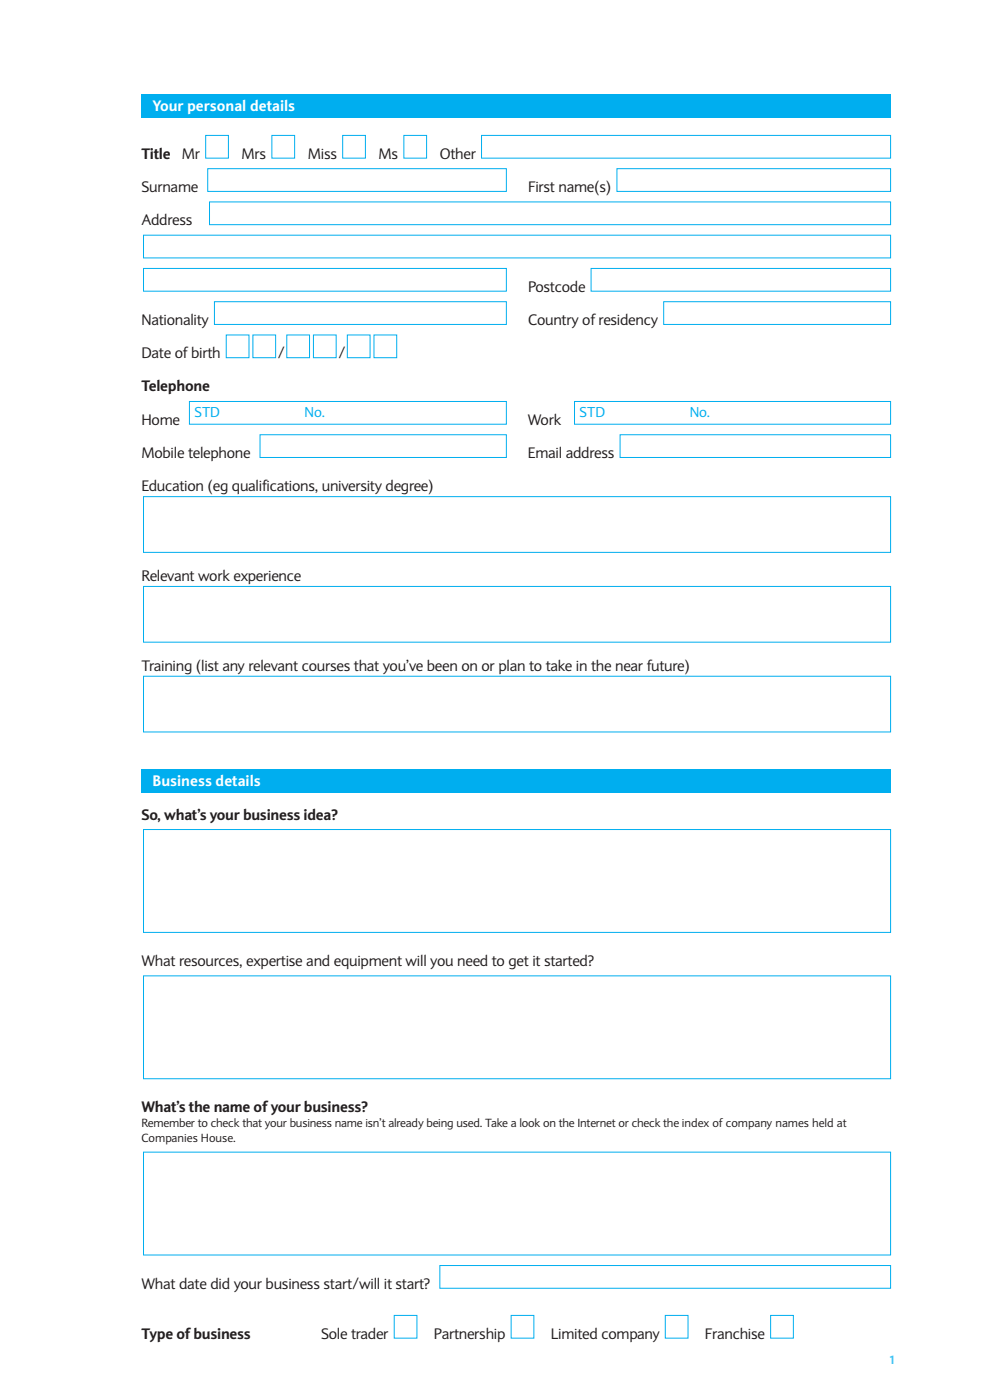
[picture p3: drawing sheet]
<svg xmlns="http://www.w3.org/2000/svg" width="210mm" height="297mm" viewBox="0 0 210 297" stroke-linecap="round" stroke-linejoin="round" font-family="sans-serif">
<defs><g id="words">
<g font-size="3.2" fill="#fff">
<text x="32.4" y="23.6">Your personal details</text>
<text x="32.4" y="166.8">Business details</text>
</g>
<g font-size="3.2" fill="#231f20">
<text x="30" y="33.6">Title</text>
<text x="38.6" y="33.6">Mr</text>
<text x="51.2" y="33.6">Mrs</text>
<text x="65.3" y="33.6">Miss</text>
<text x="80.3" y="33.6">Ms</text>
<text x="93.3" y="33.6">Other</text>
<text x="30" y="40.7">Surname</text>
<text x="112" y="40.7">First name(s)</text>
<text x="30" y="47.7">Address</text>
<text x="112" y="61.9">Postcode</text>
<text x="30" y="68.9">Nationality</text>
<text x="112" y="68.9">Country of residency</text>
<text x="30" y="76">Date of birth</text>
<text x="58.9" y="76">/</text>
<text x="71.7" y="76">/</text>
<text x="30" y="83">Telephone</text>
<text x="30" y="90.1">Home</text>
<text x="112" y="90.1">Work</text>
<text x="30" y="97.1">Mobile telephone</text>
<text x="112" y="97.1">Email address</text>
<text x="30" y="104.2">Education (eg qualifications, university degree)</text>
<text x="30" y="123.3">Relevant work experience</text>
<text x="30" y="142.3">Training (list any relevant courses that you’ve been on or plan to take in the near future)</text>
<text x="30" y="173.9">So, what’s your business idea?</text>
<text x="30" y="204.9">What resources, expertise and equipment will you need to get it started?</text>
<text x="30" y="236">What’s the name of your business?</text>
<text x="30" y="273.4">What date did your business start/will it start?</text>
<text x="30" y="284">Type of business</text>
<text x="68.1" y="284">Sole trader</text>
<text x="92" y="284">Partnership</text>
<text x="116.8" y="284">Limited company</text>
<text x="149.5" y="284">Franchise</text>
</g>
<g font-size="3" fill="#00aeef">
<text x="41.3" y="88.6">STD</text>
<text x="64.6" y="88.6">No.</text>
<text x="123" y="88.6">STD</text>
<text x="146.3" y="88.6">No.</text>
</g>
<g font-size="2.5" fill="#231f20">
<text x="30" y="239.2">Remember to check that your business name isn’t already being used. Take a look on the Internet or check the index of company names held at</text>
<text x="30" y="242.3">Companies House.</text>
</g>
<text font-size="2.5" fill="#40c7f4" x="188.6" y="289.5">1</text>
</g></defs>
<path d="M30 20h159v5h-159z" fill="#00aeef"/>
<path d="M30.4 143.5h158.5v11.8h-158.5z" fill="#fff"/>
<path d="M30.4 143.5h158.5v11.8h-158.5z" fill="none" stroke="#00aeef" stroke-width=".21"/>
<path d="M30.4 124.4h158.5v11.8h-158.5z" fill="#fff"/>
<path d="M30.4 124.4h158.5v11.8h-158.5z" fill="none" stroke="#00aeef" stroke-width=".21"/>
<path d="M30.4 105.4h158.5v11.8h-158.5z" fill="#fff"/>
<path d="M30.4 105.4h158.5v11.8h-158.5z" fill="none" stroke="#00aeef" stroke-width=".21"/>
<path d="M30 163.2h159v5h-159z" fill="#00aeef"/>
<path d="M163.5 279.1h4.8v4.8h-4.8z" fill="#fff"/>
<path d="M163.5 279.1h4.8v4.8h-4.8z" fill="none" stroke="#00aeef" stroke-width=".21"/>
<path d="M141.1 279.1h4.8v4.8h-4.8z" fill="#fff"/>
<path d="M141.1 279.1h4.8v4.8h-4.8z" fill="none" stroke="#00aeef" stroke-width=".21"/>
<path d="M108.4 279.1h4.8v4.8h-4.8z" fill="#fff"/>
<path d="M108.4 279.1h4.8v4.8h-4.8z" fill="none" stroke="#00aeef" stroke-width=".21"/>
<path d="M83.6 279.1h4.8v4.8h-4.8z" fill="#fff"/>
<path d="M83.6 279.1h4.8v4.8h-4.8z" fill="none" stroke="#00aeef" stroke-width=".21"/>
<path d="M93.3 268.5h95.6v4.8h-95.6z" fill="#fff"/>
<path d="M93.3 268.5h95.6v4.8h-95.6z" fill="none" stroke="#00aeef" stroke-width=".21"/>
<path d="M30.4 244.4h158.5v21.8h-158.5z" fill="#fff"/>
<path d="M30.4 244.4h158.5v21.8h-158.5z" fill="none" stroke="#00aeef" stroke-width=".21"/>
<path d="M30.4 207h158.5v21.8h-158.5z" fill="#fff"/>
<path d="M30.4 207h158.5v21.8h-158.5z" fill="none" stroke="#00aeef" stroke-width=".21"/>
<path d="M30.4 176h158.5v21.8h-158.5z" fill="#fff"/>
<path d="M30.4 176h158.5v21.8h-158.5z" fill="none" stroke="#00aeef" stroke-width=".21"/>
<path d="M131.5 92.2h57.4v4.9h-57.4z" fill="#fff"/>
<path d="M131.5 92.2h57.4v4.9h-57.4z" fill="none" stroke="#00aeef" stroke-width=".21"/>
<path d="M55.2 92.2h52.2v4.9h-52.2z" fill="#fff"/>
<path d="M55.2 92.2h52.2v4.9h-52.2z" fill="none" stroke="#00aeef" stroke-width=".21"/>
<path d="M121.9 85.2h67v4.8h-67z" fill="#fff"/>
<path d="M121.9 85.2h67v4.8h-67z" fill="none" stroke="#00aeef" stroke-width=".21"/>
<path d="M40.2 85.2h67.2v4.8h-67.2z" fill="#fff"/>
<path d="M40.2 85.2h67.2v4.8h-67.2z" fill="none" stroke="#00aeef" stroke-width=".21"/>
<path d="M79.3 71.1h4.9v4.8h-4.9z" fill="#fff"/>
<path d="M79.3 71.1h4.9v4.8h-4.9z" fill="none" stroke="#00aeef" stroke-width=".21"/>
<path d="M73.7 71.1h4.8v4.8h-4.8z" fill="#fff"/>
<path d="M73.7 71.1h4.8v4.8h-4.8z" fill="none" stroke="#00aeef" stroke-width=".21"/>
<path d="M66.5 71.1h4.8v4.8h-4.8z" fill="#fff"/>
<path d="M66.5 71.1h4.8v4.8h-4.8z" fill="none" stroke="#00aeef" stroke-width=".21"/>
<path d="M60.8 71.1h4.9v4.8h-4.9z" fill="#fff"/>
<path d="M60.8 71.1h4.9v4.8h-4.9z" fill="none" stroke="#00aeef" stroke-width=".21"/>
<path d="M53.6 71.1h4.9v4.8h-4.9z" fill="#fff"/>
<path d="M53.6 71.1h4.9v4.8h-4.9z" fill="none" stroke="#00aeef" stroke-width=".21"/>
<path d="M48 71.1h4.8v4.8h-4.8z" fill="#fff"/>
<path d="M48 71.1h4.8v4.8h-4.8z" fill="none" stroke="#00aeef" stroke-width=".21"/>
<path d="M140.8 64h48.1v4.8h-48.1z" fill="#fff"/>
<path d="M140.8 64h48.1v4.8h-48.1z" fill="none" stroke="#00aeef" stroke-width=".21"/>
<path d="M45.5 64h61.9v4.8h-61.9z" fill="#fff"/>
<path d="M45.5 64h61.9v4.8h-61.9z" fill="none" stroke="#00aeef" stroke-width=".21"/>
<path d="M125.4 56.9h63.5v4.9h-63.5z" fill="#fff"/>
<path d="M125.4 56.9h63.5v4.9h-63.5z" fill="none" stroke="#00aeef" stroke-width=".21"/>
<path d="M30.4 56.9h77v4.9h-77z" fill="#fff"/>
<path d="M30.4 56.9h77v4.9h-77z" fill="none" stroke="#00aeef" stroke-width=".21"/>
<path d="M30.4 49.9h158.5v4.8h-158.5z" fill="#fff"/>
<path d="M30.4 49.9h158.5v4.8h-158.5z" fill="none" stroke="#00aeef" stroke-width=".21"/>
<path d="M44.4 42.8h144.5v4.9h-144.5z" fill="#fff"/>
<path d="M44.4 42.8h144.5v4.9h-144.5z" fill="none" stroke="#00aeef" stroke-width=".21"/>
<path d="M130.9 35.8h58v4.8h-58z" fill="#fff"/>
<path d="M130.9 35.8h58v4.8h-58z" fill="none" stroke="#00aeef" stroke-width=".21"/>
<path d="M44.1 35.8h63.3v4.8h-63.3z" fill="#fff"/>
<path d="M44.1 35.8h63.3v4.8h-63.3z" fill="none" stroke="#00aeef" stroke-width=".21"/>
<path d="M102.1 28.7h86.8v4.9h-86.8z" fill="#fff"/>
<path d="M102.1 28.7h86.8v4.9h-86.8z" fill="none" stroke="#00aeef" stroke-width=".21"/>
<path d="M85.7 28.7h4.8v4.9h-4.8z" fill="#fff"/>
<path d="M85.7 28.7h4.8v4.9h-4.8z" fill="none" stroke="#00aeef" stroke-width=".21"/>
<path d="M72.7 28.7h4.8v4.9h-4.8z" fill="#fff"/>
<path d="M72.7 28.7h4.8v4.9h-4.8z" fill="none" stroke="#00aeef" stroke-width=".21"/>
<path d="M57.7 28.7h4.8v4.9h-4.8z" fill="#fff"/>
<path d="M57.7 28.7h4.8v4.9h-4.8z" fill="none" stroke="#00aeef" stroke-width=".21"/>
<path d="M43.6 28.7h4.9v4.9h-4.9z" fill="#fff"/>
<path d="M43.6 28.7h4.9v4.9h-4.9z" fill="none" stroke="#00aeef" stroke-width=".21"/>
<use href="#words"/>
</svg>
